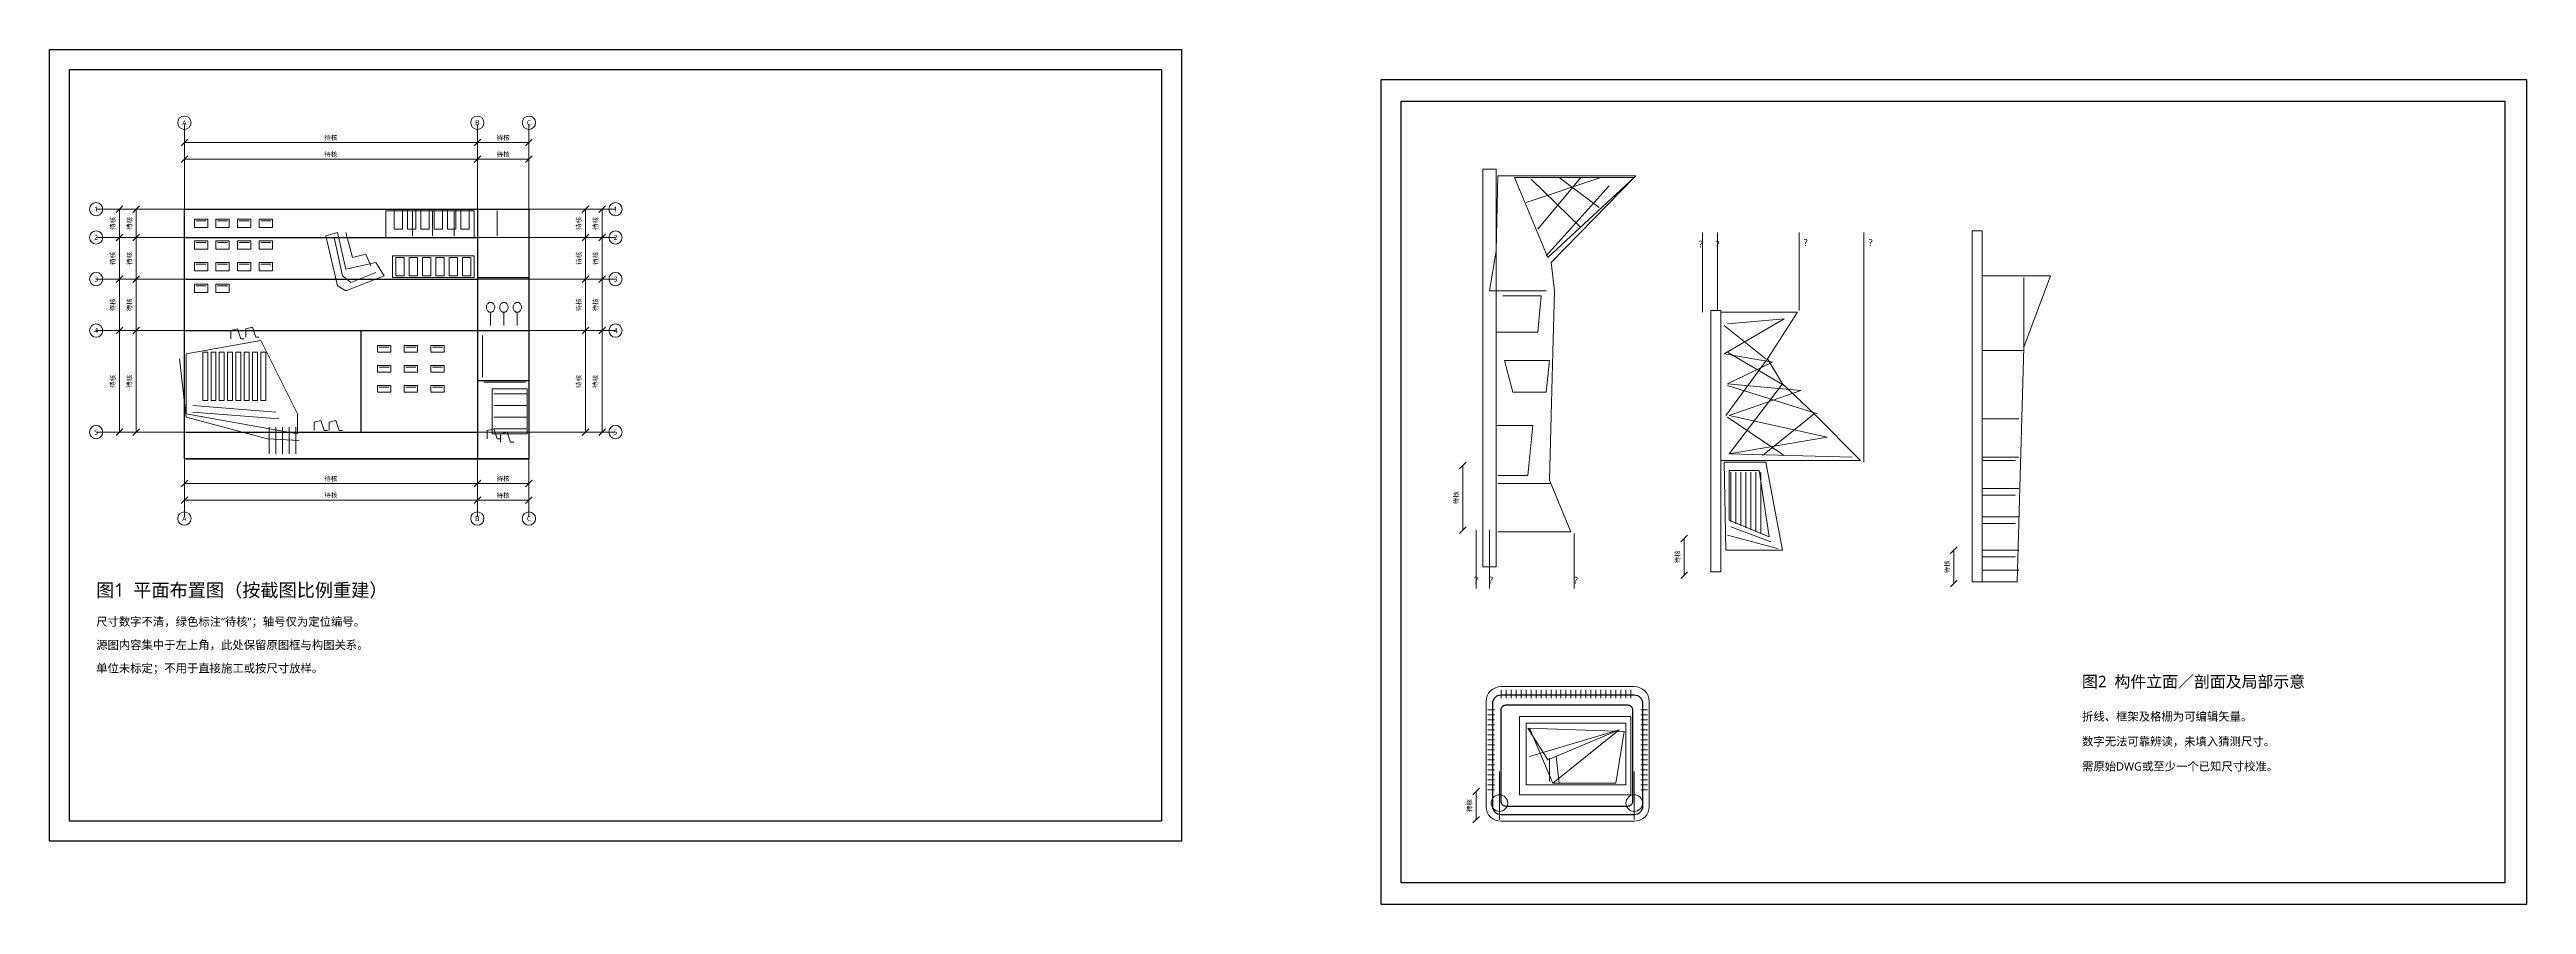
# Model space of a CAD drawing. Extents: x 12 to 1500, y 48 to 562.
import ezdxf
from ezdxf.enums import TextEntityAlignment as Align

# ---------------------------------------------------------------- set-up
doc = ezdxf.new("R2010")
doc.units = 0
for name, color, linetype, lineweight in [('P1-DETAIL', 30, 'Continuous', 18), ('P1-DIM', 3, 'Continuous', 13), ('P1-DOOR', 4, 'Continuous', 13), ('P1-FRAME', 4, 'Continuous', 25), ('P1-FURN', 2, 'Continuous', 13), ('P1-NOTE', 2, 'Continuous', 13), ('P1-STRUCTURE', 1, 'Continuous', 25), ('P1-TEXT', 7, 'Continuous', 18), ('P2-DETAIL', 7, 'Continuous', 18), ('P2-DIM', 3, 'Continuous', 13), ('P2-FRAME', 4, 'Continuous', 25), ('P2-NOTE', 2, 'Continuous', 13), ('P2-STRUCTURE', 7, 'Continuous', 25), ('P2-TEXT', 7, 'Continuous', 18)]:
    doc.layers.add(name, color=color, linetype=linetype, lineweight=lineweight)
doc.styles.add('CJK', font='NotoSansCJK-Regular.ttc')

msp = doc.modelspace()

# ---------------------------------------------------------------- linework, layer by layer
at = {"layer": 'P1-DETAIL'}
for p, q in [((230, 465), (230, 450)), ((242, 465), (242, 450)), ((255, 465), (255, 450)), ((281, 465), (281, 450)), ((272, 390), (272, 365)), ((273, 362), (298, 362)), ((98, 348), (148, 344)), ((98, 344), (150, 340)), ((279, 355), (299, 355)), ((279, 348), (299, 348)), ((144, 335), (144, 319)), ((148, 335), (148, 319)), ((152, 335), (152, 319)), ((156, 335), (156, 319)), ((160, 335), (160, 319)), ((279, 341), (299, 341)), ((279, 334), (299, 334))]:
    msp.add_line(p, q, dxfattribs=at)
for points in [[(214, 465), (267, 465), (267, 449), (214, 449)], [(218, 438), (267, 438), (267, 425), (218, 425)], [(94, 379), (139, 387), (161, 343), (161, 331), (94, 343)], [(278, 358), (299, 358), (299, 331), (278, 331)]]:
    msp.add_lwpolyline(points, close=True, dxfattribs=at)
for points in [[(178, 450), (185, 452), (190, 430), (208, 434), (213, 426), (190, 417), (185, 420), (178, 450)], [(183, 449), (188, 426), (193, 422), (208, 428)], [(90, 376), (94, 341), (143, 328), (162, 327)]]:
    msp.add_lwpolyline(points, dxfattribs=at)
at = {"layer": 'P1-DIM'}
for p, q in [((91, 504), (95, 508)), ((93, 517), (93, 281)), ((93, 506), (269, 506)), ((267, 504), (271, 508)), ((267, 504), (271, 508)), ((269, 517), (269, 281)), ((269, 506), (300, 506)), ((298, 504), (302, 508)), ((300, 517), (300, 281)), ((91, 494), (95, 498)), ((93, 496), (269, 496)), ((267, 494), (271, 498)), ((267, 494), (271, 498)), ((269, 496), (300, 496)), ((298, 494), (302, 498)), ((40, 466), (352, 466)), ((52, 464), (56, 468)), ((54, 466), (54, 449)), ((62, 464), (66, 468)), ((64, 466), (64, 449)), ((332, 464), (336, 468)), ((334, 466), (334, 449)), ((342, 464), (346, 468)), ((344, 466), (344, 449)), ((40, 449), (352, 449)), ((52, 447), (56, 451)), ((52, 447), (56, 451)), ((54, 449), (54, 424)), ((62, 447), (66, 451)), ((62, 447), (66, 451)), ((64, 449), (64, 424)), ((332, 447), (336, 451)), ((332, 447), (336, 451)), ((334, 449), (334, 424)), ((342, 447), (346, 451)), ((342, 447), (346, 451)), ((344, 449), (344, 424)), ((40, 424), (352, 424)), ((52, 422), (56, 426)), ((52, 422), (56, 426)), ((54, 424), (54, 393)), ((62, 422), (66, 426)), ((62, 422), (66, 426)), ((64, 424), (64, 393)), ((332, 422), (336, 426)), ((332, 422), (336, 426)), ((334, 424), (334, 393)), ((342, 422), (346, 426)), ((342, 422), (346, 426)), ((344, 424), (344, 393)), ((40, 393), (352, 393)), ((52, 391), (56, 395)), ((52, 391), (56, 395)), ((54, 393), (54, 332)), ((62, 391), (66, 395)), ((62, 391), (66, 395)), ((64, 393), (64, 332)), ((332, 391), (336, 395)), ((332, 391), (336, 395)), ((334, 393), (334, 332)), ((342, 391), (346, 395)), ((342, 391), (346, 395)), ((344, 393), (344, 332)), ((40, 332), (352, 332)), ((52, 330), (56, 334)), ((62, 330), (66, 334)), ((332, 330), (336, 334)), ((342, 330), (346, 334)), ((91, 299), (95, 303)), ((93, 301), (269, 301)), ((267, 299), (271, 303)), ((267, 299), (271, 303)), ((269, 301), (300, 301)), ((298, 299), (302, 303)), ((91, 289), (95, 293)), ((93, 291), (269, 291)), ((267, 289), (271, 293)), ((267, 289), (271, 293)), ((269, 291), (300, 291)), ((298, 289), (302, 293))]:
    msp.add_line(p, q, dxfattribs=at)
for centre in [(93, 518), (269, 518), (300, 518), (40, 466), (352, 466), (40, 449), (352, 449), (40, 424), (352, 424), (40, 393), (352, 393), (40, 332), (352, 332), (93, 280), (269, 280), (300, 280)]:
    msp.add_circle(centre, 4, dxfattribs=at)
at = {"layer": 'P1-DOOR'}
for p, q in [((277, 404), (277, 396)), ((285, 404), (285, 396)), ((293, 404), (293, 396))]:
    msp.add_line(p, q, dxfattribs=at)
for points in [[(279.5, 407), (279.5, 406.5), (279.4, 406.1), (279.2, 405.6), (279, 405.2), (278.8, 404.9), (278.5, 404.6), (278.1, 404.3), (277.8, 404.1), (277.4, 404), (277, 404), (276.6, 404), (276.2, 404.1), (275.9, 404.3), (275.5, 404.6), (275.2, 404.9), (275, 405.2), (274.8, 405.6), (274.6, 406.1), (274.5, 406.5), (274.5, 407), (274.5, 407.5), (274.6, 407.9), (274.8, 408.4), (275, 408.8), (275.2, 409.1), (275.5, 409.4), (275.9, 409.7), (276.2, 409.9), (276.6, 410), (277, 410), (277.4, 410), (277.8, 409.9), (278.1, 409.7), (278.5, 409.4), (278.8, 409.1), (279, 408.8), (279.2, 408.4), (279.4, 407.9), (279.5, 407.5), (279.5, 407)], [(287.5, 407), (287.5, 406.5), (287.4, 406.1), (287.2, 405.6), (287, 405.2), (286.8, 404.9), (286.5, 404.6), (286.1, 404.3), (285.8, 404.1), (285.4, 404), (285, 404), (284.6, 404), (284.2, 404.1), (283.9, 404.3), (283.5, 404.6), (283.2, 404.9), (283, 405.2), (282.8, 405.6), (282.6, 406.1), (282.5, 406.5), (282.5, 407), (282.5, 407.5), (282.6, 407.9), (282.8, 408.4), (283, 408.8), (283.2, 409.1), (283.5, 409.4), (283.9, 409.7), (284.2, 409.9), (284.6, 410), (285, 410), (285.4, 410), (285.8, 409.9), (286.1, 409.7), (286.5, 409.4), (286.8, 409.1), (287, 408.8), (287.2, 408.4), (287.4, 407.9), (287.5, 407.5), (287.5, 407)], [(295.5, 407), (295.5, 406.5), (295.4, 406.1), (295.2, 405.6), (295, 405.2), (294.8, 404.9), (294.5, 404.6), (294.1, 404.3), (293.8, 404.1), (293.4, 404), (293, 404), (292.6, 404), (292.2, 404.1), (291.9, 404.3), (291.5, 404.6), (291.2, 404.9), (291, 405.2), (290.8, 405.6), (290.6, 406.1), (290.5, 406.5), (290.5, 407), (290.5, 407.5), (290.6, 407.9), (290.8, 408.4), (291, 408.8), (291.2, 409.1), (291.5, 409.4), (291.9, 409.7), (292.2, 409.9), (292.6, 410), (293, 410), (293.4, 410), (293.8, 409.9), (294.1, 409.7), (294.5, 409.4), (294.8, 409.1), (295, 408.8), (295.2, 408.4), (295.4, 407.9), (295.5, 407.5), (295.5, 407)]]:
    msp.add_lwpolyline(points, close=True, dxfattribs=at)
for points in [[(121, 388), (121, 393), (125, 394), (127, 388), (129, 388)], [(130, 389), (130, 394), (134, 395), (136, 389), (138, 389)], [(171, 333), (171, 338), (175, 339), (177, 333), (179, 333)], [(180, 333), (180, 338), (184, 339), (186, 333), (188, 333)], [(275, 328), (275, 333), (279, 334), (281, 328), (283, 328)], [(283, 326), (283, 331), (287, 332), (289, 326), (291, 326)]]:
    msp.add_lwpolyline(points, dxfattribs=at)
at = {"layer": 'P1-FRAME'}
for points in [[(12, 562), (692, 562), (692, 86), (12, 86)], [(24, 550), (680, 550), (680, 98), (24, 98)]]:
    msp.add_lwpolyline(points, close=True, dxfattribs=at)
at = {"layer": 'P1-FURN'}
for p, q in [((100, 459), (106, 459)), ((113, 459), (119, 459)), ((126, 459), (132, 459)), ((139, 459), (145, 459)), ((100, 446), (106, 446)), ((100, 433), (106, 433)), ((113, 446), (119, 446)), ((113, 433), (119, 433)), ((126, 446), (132, 446)), ((126, 433), (132, 433)), ((139, 446), (145, 446)), ((139, 433), (145, 433)), ((100, 420), (106, 420)), ((113, 420), (119, 420)), ((210, 383), (216, 383)), ((226, 383), (232, 383)), ((242, 383), (248, 383)), ((210, 371), (216, 371)), ((210, 359), (216, 359)), ((226, 371), (232, 371)), ((226, 359), (232, 359)), ((242, 371), (248, 371)), ((242, 359), (248, 359))]:
    msp.add_line(p, q, dxfattribs=at)
for points in [[(219, 466), (224, 466), (224, 454), (219, 454)], [(227, 466), (232, 466), (232, 454), (227, 454)], [(235, 466), (240, 466), (240, 454), (235, 454)], [(243, 466), (248, 466), (248, 454), (243, 454)], [(251, 466), (256, 466), (256, 454), (251, 454)], [(259, 466), (264, 466), (264, 454), (259, 454)], [(99, 460), (107, 460), (107, 455), (99, 455)], [(99, 447), (107, 447), (107, 442), (99, 442)], [(112, 460), (120, 460), (120, 455), (112, 455)], [(112, 447), (120, 447), (120, 442), (112, 442)], [(125, 460), (133, 460), (133, 455), (125, 455)], [(125, 447), (133, 447), (133, 442), (125, 442)], [(138, 460), (146, 460), (146, 455), (138, 455)], [(138, 447), (146, 447), (146, 442), (138, 442)], [(99, 434), (107, 434), (107, 429), (99, 429)], [(112, 434), (120, 434), (120, 429), (112, 429)], [(125, 434), (133, 434), (133, 429), (125, 429)], [(138, 434), (146, 434), (146, 429), (138, 429)], [(220, 437), (225, 437), (225, 426), (220, 426)], [(228, 437), (233, 437), (233, 426), (228, 426)], [(236, 437), (241, 437), (241, 426), (236, 426)], [(244, 437), (249, 437), (249, 426), (244, 426)], [(252, 437), (257, 437), (257, 426), (252, 426)], [(260, 437), (265, 437), (265, 426), (260, 426)], [(99, 421), (107, 421), (107, 416), (99, 416)], [(112, 421), (120, 421), (120, 416), (112, 416)], [(104, 380), (107, 380), (107, 351), (104, 351)], [(109, 380), (112, 380), (112, 351), (109, 351)], [(114, 380), (117, 380), (117, 351), (114, 351)], [(119, 380), (122, 380), (122, 351), (119, 351)], [(124, 380), (127, 380), (127, 351), (124, 351)], [(129, 380), (132, 380), (132, 351), (129, 351)], [(134, 380), (137, 380), (137, 351), (134, 351)], [(139, 380), (142, 380), (142, 351), (139, 351)], [(209, 384), (217, 384), (217, 380), (209, 380)], [(209, 372), (217, 372), (217, 368), (209, 368)], [(225, 384), (233, 384), (233, 380), (225, 380)], [(225, 372), (233, 372), (233, 368), (225, 368)], [(241, 384), (249, 384), (249, 380), (241, 380)], [(241, 372), (249, 372), (249, 368), (241, 368)], [(209, 360), (217, 360), (217, 356), (209, 356)], [(225, 360), (233, 360), (233, 356), (225, 356)], [(241, 360), (249, 360), (249, 356), (241, 356)]]:
    msp.add_lwpolyline(points, close=True, dxfattribs=at)
msp.add_lwpolyline([(190, 452), (194, 437), (202, 439), (205, 432)], dxfattribs=at)
at = {"layer": 'P1-STRUCTURE'}
for p, q in [((269, 465), (269, 316)), ((94, 449), (269, 449)), ((94, 424), (269, 424)), ((269, 425), (300, 425)), ((94, 393), (269, 393)), ((199, 393), (199, 332)), ((269, 393), (300, 393)), ((269, 363), (300, 363)), ((94, 332), (269, 332)), ((94, 316), (300, 316))]:
    msp.add_line(p, q, dxfattribs=at)
msp.add_lwpolyline([(93, 466), (300, 466), (300, 316), (93, 316)], close=True, dxfattribs=at)
at = {"layer": 'P2-DETAIL'}
for p, q in [((899, 470), (944, 485)), ((902, 484), (932, 455)), ((906, 454), (932, 485)), ((911, 438), (949, 480)), ((919, 485), (943, 467)), ((1198, 425), (1198, 382)), ((1018, 396), (1043, 376)), ((1044, 376), (1019, 342)), ((1020, 380), (1054, 360)), ((1173, 381), (1198, 381)), ((1020, 360), (1074, 343)), ((1053, 361), (1021, 319)), ((1072, 343), (1041, 318)), ((1020, 341), (1054, 318)), ((1173, 340), (1195, 340)), ((1173, 317), (1195, 317)), ((1173, 315), (1193, 315)), ((882, 301), (914, 301)), ((1022, 308), (1022, 278)), ((1025, 308), (1025, 276.8)), ((1028, 308), (1028, 275.6)), ((1031, 308), (1031, 274.4)), ((1034, 308), (1034, 273.2)), ((1037, 308), (1037, 272)), ((1040, 308), (1040, 270.8)), ((1173, 298), (1195, 298)), ((1173, 294), (1193, 294)), ((1020, 270), (1050, 262)), ((1022, 275), (1046, 266)), ((1173, 281), (1195, 281)), ((1173, 277), (1193, 277)), ((1173, 261), (1195, 261)), ((1173, 257), (1193, 257)), ((1173, 249), (1195, 249)), ((876, 165), (880, 165)), ((884, 177), (884, 172)), ((887, 177), (887, 172)), ((890, 177), (890, 172)), ((893, 177), (893, 172)), ((896, 177), (896, 172)), ((899, 177), (899, 172)), ((902, 177), (902, 172)), ((905, 177), (905, 172)), ((908, 177), (908, 172)), ((911, 177), (911, 172)), ((914, 177), (914, 172)), ((917, 177), (917, 172)), ((920, 177), (920, 172)), ((923, 177), (923, 172)), ((926, 177), (926, 172)), ((929, 177), (929, 172)), ((932, 177), (932, 172)), ((935, 177), (935, 172)), ((938, 177), (938, 172)), ((941, 177), (941, 172)), ((944, 177), (944, 172)), ((947, 177), (947, 172)), ((950, 177), (950, 172)), ((953, 177), (953, 172)), ((956, 177), (956, 172)), ((959, 177), (959, 172)), ((962, 177), (962, 172)), ((968, 165), (972, 165)), ((876, 162), (880, 162)), ((876, 159), (880, 159)), ((876, 156), (880, 156)), ((876, 153), (880, 153)), ((876, 150), (880, 150)), ((901, 154), (915, 121)), ((901, 137), (955, 153)), ((968, 162), (972, 162)), ((968, 159), (972, 159)), ((968, 156), (972, 156)), ((968, 153), (972, 153)), ((968, 150), (972, 150)), ((876, 147), (880, 147)), ((876, 144), (880, 144)), ((876, 141), (880, 141)), ((876, 138), (880, 138)), ((876, 135), (880, 135)), ((913, 136), (913, 122)), ((917, 137), (919, 121)), ((968, 147), (972, 147)), ((968, 144), (972, 144)), ((968, 141), (972, 141)), ((968, 138), (972, 138)), ((968, 135), (972, 135)), ((876, 132), (880, 132)), ((876, 129), (880, 129)), ((876, 126), (880, 126)), ((876, 123), (880, 123)), ((876, 120), (880, 120)), ((968, 132), (972, 132)), ((968, 129), (972, 129)), ((968, 126), (972, 126)), ((968, 123), (972, 123)), ((968, 120), (972, 120)), ((876, 117), (880, 117)), ((968, 117), (972, 117))]:
    msp.add_line(p, q, dxfattribs=at)
for points in [[(873, 490), (881, 490), (881, 251), (873, 251)], [(892, 485), (912, 437), (964, 485)], [(1167, 453), (1173, 453), (1173, 242), (1167, 242)], [(1173, 426), (1214, 426), (1198, 383), (1194, 242), (1173, 242)], [(1010, 405), (1016, 405), (1016, 248), (1010, 248)], [(1016, 404), (1062, 404), (1044, 376), (1053, 361), (1072, 343), (1100, 315), (1016, 315)], [(1018, 314), (1043, 314), (1053, 261), (1019, 261)], [(1021, 309), (1039, 309), (1045, 269), (1021, 279)], [(964, 179), (965.8, 178.8), (967.4, 178.3), (969, 177.5), (970.4, 176.4), (971.5, 175), (972.3, 173.4), (972.8, 171.8), (973, 170), (973, 107), (972.8, 105.2), (972.3, 103.6), (971.5, 102), (970.4, 100.6), (969, 99.5), (967.4, 98.7), (965.8, 98.2), (964, 98), (884, 98), (882.2, 98.2), (880.6, 98.7), (879, 99.5), (877.6, 100.6), (876.5, 102), (875.7, 103.6), (875.2, 105.2), (875, 107), (875, 170), (875.2, 171.8), (875.7, 173.4), (876.5, 175), (877.6, 176.4), (879, 177.5), (880.6, 178.3), (882.2, 178.8), (884, 179)], [(895, 161), (962, 161), (962, 114), (895, 114)], [(899, 157), (959, 157), (959, 120), (899, 120)]]:
    msp.add_lwpolyline(points, close=True, dxfattribs=at)
for points in [[(882, 486), (881, 441), (877, 417), (911, 417)], [(882, 486), (965, 486), (914, 434), (916, 417), (915, 380), (914, 342), (913, 303), (926, 272), (882, 272)], [(885, 414), (908, 414), (906, 392), (881, 392)], [(1020, 397), (1054, 400), (1018, 379), (1047, 374), (1020, 361), (1064, 357), (1021, 342), (1080, 329), (1021, 319), (1095, 317)], [(886, 375), (913, 375), (911, 356), (891, 356), (886, 375)], [(881, 336), (903, 336), (900, 306), (882, 306)], [(900, 154), (912, 135), (955, 153), (915, 121), (953, 121), (958, 152), (900, 154)]]:
    msp.add_lwpolyline(points, dxfattribs=at)
at = {"layer": 'P2-DIM'}
for p, q in [((1005, 452), (1005, 404)), ((1014, 452), (1014, 405)), ((1063, 452), (1063, 405)), ((1102, 452), (1102, 314)), ((859, 310), (863, 314)), ((861, 312), (861, 273)), ((859, 271), (863, 275)), ((869, 273), (869, 238)), ((877, 273), (877, 238)), ((928, 271), (928, 238)), ((992, 266), (996, 270)), ((994, 268), (994, 246)), ((1154, 259), (1158, 263)), ((1156, 261), (1156, 241)), ((992, 244), (996, 248)), ((1154, 239), (1158, 243)), ((883, 128), (883, 99)), ((964, 128), (964, 99)), ((867, 114), (871, 118)), ((869, 116), (869, 99)), ((867, 97), (871, 101))]:
    msp.add_line(p, q, dxfattribs=at)
for centre in [(883, 109), (964, 109)]:
    msp.add_circle(centre, 5, dxfattribs=at)
at = {"layer": 'P2-FRAME'}
for points in [[(812, 544), (1500, 544), (1500, 48), (812, 48)], [(824, 531), (1487, 531), (1487, 61), (824, 61)]]:
    msp.add_lwpolyline(points, close=True, dxfattribs=at)
at = {"layer": 'P2-STRUCTURE'}
for points in [[(964, 174), (965, 173.9), (965.9, 173.6), (966.8, 173.2), (967.5, 172.5), (968.2, 171.8), (968.6, 170.9), (968.9, 170), (969, 169), (969, 107), (968.9, 106), (968.6, 105.1), (968.2, 104.2), (967.5, 103.5), (966.8, 102.8), (965.9, 102.4), (965, 102.1), (964, 102), (884, 102), (883, 102.1), (882.1, 102.4), (881.2, 102.8), (880.5, 103.5), (879.8, 104.2), (879.4, 105.1), (879.1, 106), (879, 107), (879, 169), (879.1, 170), (879.4, 170.9), (879.8, 171.8), (880.5, 172.5), (881.2, 173.2), (882.1, 173.6), (883, 173.9), (884, 174)], [(960, 168), (960.6, 167.9), (961.1, 167.8), (961.7, 167.5), (962.1, 167.1), (962.5, 166.7), (962.8, 166.1), (962.9, 165.6), (963, 165), (963, 110), (962.9, 109.4), (962.8, 108.9), (962.5, 108.3), (962.1, 107.9), (961.7, 107.5), (961.1, 107.2), (960.6, 107.1), (960, 107), (887, 107), (886.4, 107.1), (885.9, 107.2), (885.3, 107.5), (884.9, 107.9), (884.5, 108.3), (884.2, 108.9), (884.1, 109.4), (884, 110), (884, 165), (884.1, 165.6), (884.2, 166.1), (884.5, 166.7), (884.9, 167.1), (885.3, 167.5), (885.9, 167.8), (886.4, 167.9), (887, 168)]]:
    msp.add_lwpolyline(points, close=True, dxfattribs=at)

# ---------------------------------------------------------------- texts
at = {"layer": 'P1-DIM', "style": 'CJK'}
for s, height, p in [('A', 3, (93, 518)), ('待核', 2.8, (181, 509)), ('B', 3, (269, 518)), ('待核', 2.8, (284.5, 509)), ('C', 3, (300, 518)), ('待核', 2.8, (181, 499)), ('待核', 2.8, (284.5, 499)), ('1', 3, (40, 466)), ('1', 3, (352, 466)), ('2', 3, (40, 449)), ('2', 3, (352, 449)), ('3', 3, (40, 424)), ('3', 3, (352, 424)), ('4', 3, (40, 393)), ('4', 3, (352, 393)), ('5', 3, (40, 332)), ('5', 3, (352, 332)), ('待核', 2.8, (181, 304)), ('待核', 2.8, (284.5, 304)), ('待核', 2.8, (181, 294)), ('待核', 2.8, (284.5, 294)), ('A', 3, (93, 280)), ('B', 3, (269, 280)), ('C', 3, (300, 280))]:
    msp.add_text(s, height=height, dxfattribs=at).set_placement(p, align=Align.MIDDLE_CENTER)
for p in [(50, 457.5), (60, 457.5), (330, 457.5), (340, 457.5), (50, 436.5), (60, 436.5), (330, 436.5), (340, 436.5), (50, 408.5), (60, 408.5), (330, 408.5), (340, 408.5), (50, 362.5), (60, 362.5), (330, 362.5), (340, 362.5)]:
    msp.add_text('待核', height=2.8, rotation=90, dxfattribs=at).set_placement(p, align=Align.MIDDLE_CENTER)
at = {"layer": 'P1-NOTE', "style": 'CJK'}
for s, p in [('尺寸数字不清，绿色标注“待核”；轴号仅为定位编号。', (40, 218)), ('源图内容集中于左上角，此处保留原图框与构图关系。', (40, 204)), ('单位未标定；不用于直接施工或按尺寸放样。', (40, 190))]:
    msp.add_text(s, height=5, dxfattribs=at).set_placement(p, align=Align.MIDDLE_LEFT)
at = {"layer": 'P1-TEXT', "style": 'CJK'}
msp.add_text('图1  平面布置图（按截图比例重建）', height=8, dxfattribs=at).set_placement((40, 237), align=Align.MIDDLE_LEFT)
at = {"layer": 'P2-DIM', "style": 'CJK'}
for p in [(1004, 445), (1014, 445), (1067, 446), (1106, 446), (869, 243), (878, 243), (929, 243)]:
    msp.add_text('?', height=4, dxfattribs=at).set_placement(p, align=Align.MIDDLE_CENTER)
for p in [(857, 292.5), (990, 257), (1152, 251), (865, 107.5)]:
    msp.add_text('待核', height=2.8, rotation=90, dxfattribs=at).set_placement(p, align=Align.MIDDLE_CENTER)
at = {"layer": 'P2-NOTE', "style": 'CJK'}
for s, p in [('折线、框架及格栅为可编辑矢量。', (1233, 161)), ('数字无法可靠辨读，未填入猜测尺寸。', (1233, 146)), ('需原始DWG或至少一个已知尺寸校准。', (1233, 131))]:
    msp.add_text(s, height=5, dxfattribs=at).set_placement(p, align=Align.MIDDLE_LEFT)
at = {"layer": 'P2-TEXT', "style": 'CJK'}
msp.add_text('图2  构件立面／剖面及局部示意', height=7, dxfattribs=at).set_placement((1233, 182), align=Align.MIDDLE_LEFT)

doc.saveas('drawing.dxf')
